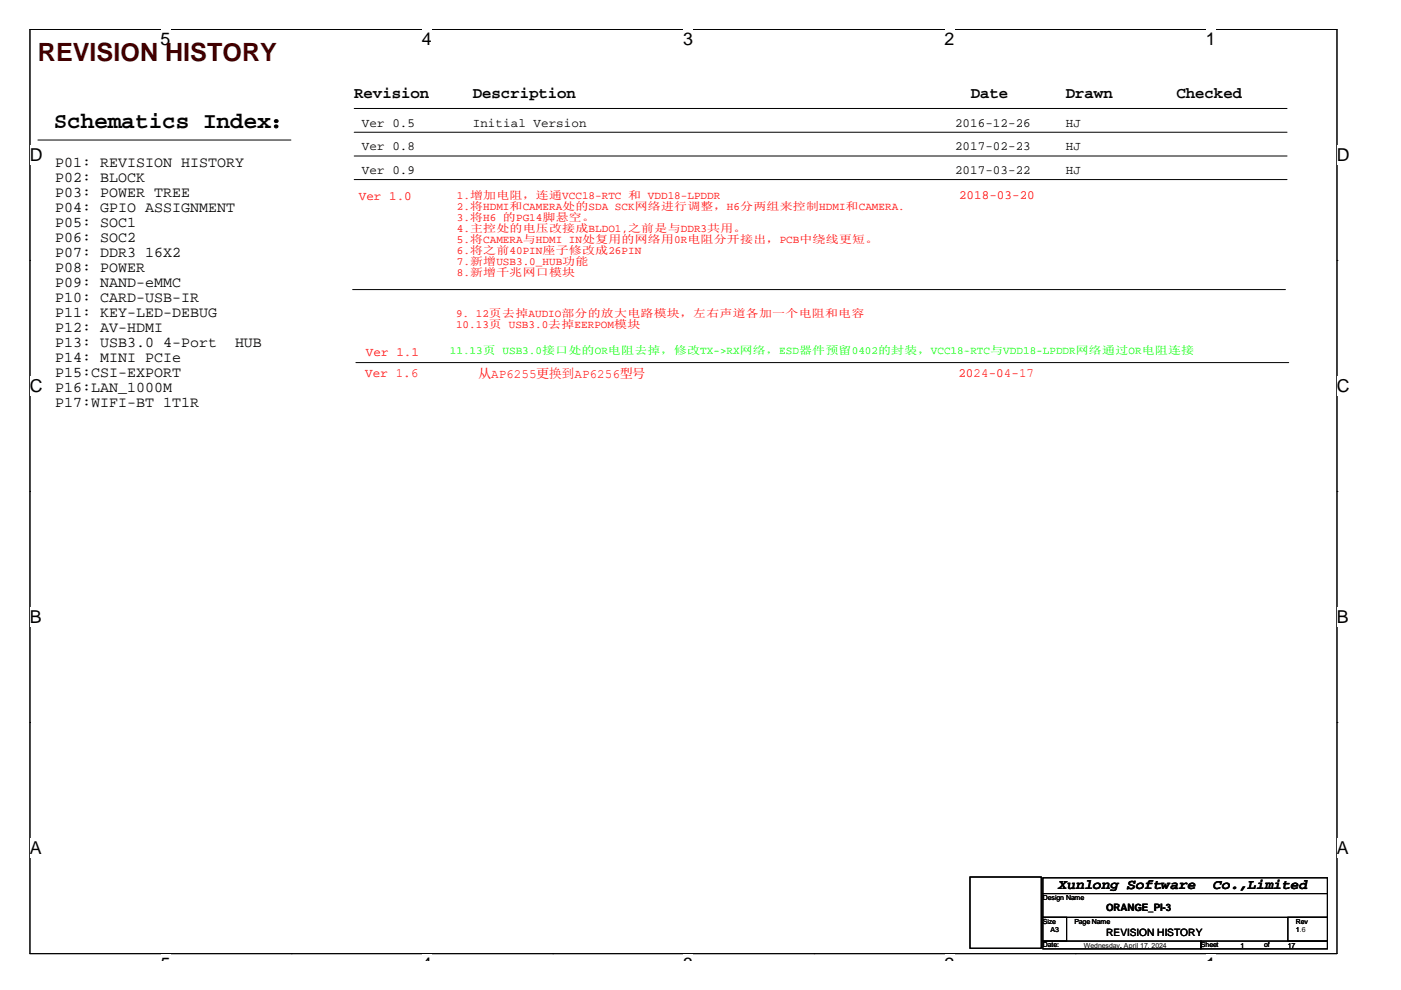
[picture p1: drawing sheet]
<svg xmlns="http://www.w3.org/2000/svg" width="297mm" height="210mm" viewBox="0 0 297 210" stroke-linecap="round" stroke-linejoin="round" font-family="sans-serif">
<defs><g id="words">
<text font-size="5.3" fill="#400000" x="8" y="12.8">REVISION HISTORY</text>
<text font-size="4.8" x="11.4" y="27.1">Schematics Index：</text>
<g font-size="3.8">
<text x="34" y="9.6">5</text>
<text x="89.5" y="9.6">4</text>
<text x="144.9" y="9.6">3</text>
<text x="200.3" y="9.6">2</text>
<text x="255.7" y="9.6">1</text>
<text x="6.3" y="34.1">D</text>
<text x="283.5" y="34.1">D</text>
<text x="6.3" y="83.1">C</text>
<text x="283.5" y="83.1">C</text>
<text x="6.3" y="132.1">B</text>
<text x="283.5" y="132.1">B</text>
<text x="6.3" y="181">A</text>
<text x="283.5" y="181">A</text>
<text x="34" y="205.6">5</text>
<text x="89.5" y="205.6">4</text>
<text x="144.9" y="205.6">3</text>
<text x="200.3" y="205.6">2</text>
<text x="255.7" y="205.6">1</text>
</g>
<g font-size="3.3">
<text x="75.1" y="20.7">Revision</text>
<text x="100.2" y="20.7">Description</text>
<text x="205.8" y="20.7">Date</text>
<text x="226" y="20.7">Drawn</text>
<text x="249.4" y="20.7">Checked</text>
</g>
<g font-size="3.2">
<text x="11.7" y="35.4">P01: REVISION HISTORY</text>
<text x="11.7" y="38.6">P02: BLOCK</text>
<text x="11.7" y="41.8">P03: POWER TREE</text>
<text x="11.7" y="44.9">P04: GPIO ASSIGNMENT</text>
<text x="11.7" y="48.1">P05: SOC1</text>
<text x="11.7" y="51.3">P06: SOC2</text>
<text x="11.7" y="54.5">P07: DDR3 16X2</text>
<text x="11.7" y="57.6">P08: POWER</text>
<text x="11.7" y="60.8">P09: NAND-eMMC</text>
<text x="11.7" y="64">P10: CARD-USB-IR</text>
<text x="11.7" y="67.2">P11: KEY-LED-DEBUG</text>
<text x="11.7" y="70.3">P12: AV-HDMI</text>
<text x="11.7" y="73.5">P13: USB3.0 4-Port</text>
<text x="11.7" y="76.7">P14: MINI PCIe</text>
<text x="49.8" y="73.5">HUB</text>
<text x="11.7" y="79.9">P15:CSI-EXPORT</text>
<text x="11.7" y="83">P16:LAN_1000M</text>
<text x="11.7" y="86.2">P17:WIFI-BT 1T1R</text>
</g>
<g font-size="3">
<text x="224.5" y="188.5">Xunlong Software</text>
<text x="257.2" y="188.5">Co.,Limited</text>
</g>
<g font-size="2.7">
<text x="76.8" y="26.9">Ver 0.5</text>
<text x="100.2" y="26.9">Initial Version</text>
<text x="202.5" y="26.9">2016-12-26</text>
<text x="226" y="26.9">HJ</text>
<text x="76.8" y="31.8">Ver 0.8</text>
<text x="202.5" y="31.8">2017-02-23</text>
<text x="226" y="31.8">HJ</text>
<text x="76.8" y="36.9">Ver 0.9</text>
<text x="202.5" y="36.9">2017-03-22</text>
<text x="226" y="36.9">HJ</text>
</g>
<g font-size="2.7" fill="#f00">
<text x="76.1" y="42.4">Ver 1.0</text>
<text x="203.3" y="42.3">2018-03-20</text>
<text x="77.6" y="75.5">Ver 1.1</text>
<text x="77.5" y="79.9">Ver 1.6</text>
<text x="101.4" y="80.1">从AP6255更换到AP6256型号</text>
<text x="203.2" y="79.9">2024-04-17</text>
</g>
<g font-size="2.3" fill="#f00">
<text x="96.9" y="42.2">1.增加电阻，连通VCC18-RTC 和 VDD18-LPDDR</text>
<text x="96.9" y="44.5">2.将HDMI和CAMERA处的SDA SCK网络进行调整，H6分两组来控制HDMI和CAMERA.</text>
<text x="96.9" y="46.8">3.将H6 的PG14脚悬空。</text>
<text x="96.9" y="49.2">4.主控处的电压改接成BLDO1,之前是与DDR3共用。</text>
<text x="96.9" y="51.5">5.将CAMERA与HDMI IN处复用的网络用0R电阻分开接出，PCB中绕线更短。</text>
<text x="96.9" y="53.8">6.将之前40PIN座子修改成26PIN</text>
<text x="96.9" y="56.1">7.新增USB3.0_HUB功能</text>
<text x="96.9" y="58.5">8.新增千兆网口模块</text>
<text x="96.7" y="67.2">9. 12页去掉AUDIO部分的放大电路模块，左右声道各加一个电阻和电容</text>
<text x="96.7" y="69.5">10.13页 USB3.0去掉EERPOM模块</text>
</g>
<text font-size="2.3" fill="#0f0" x="95.4" y="75">11.13页 USB3.0接口处的OR电阻去掉，修改TX-&gt;RX网络，ESD器件预留0402的封装，VCC18-RTC与VDD18-LPDDR网络通过OR电阻连接</text>
<g font-size="2.2">
<text x="234.5" y="193.2">ORANGE_PI-3</text>
<text x="234.5" y="198.5">REVISION HISTORY</text>
</g>
<g font-size="1.5">
<text x="221.1" y="190.8">Design Name</text>
<text x="221.1" y="195.8">Size</text>
<text x="222.8" y="197.5">A3</text>
<text x="227.8" y="195.8">Page Name</text>
<text x="274.7" y="197.5">1.6</text>
<text x="274.7" y="195.8">Rev</text>
<text x="274.7" y="197.5">1</text>
<text x="221.1" y="200.9">Date:</text>
<text x="229.8" y="201.1">Wednesday, April 17, 2024</text>
<text x="254.6" y="200.9">Sheet</text>
<text x="263" y="201.1">1</text>
<text x="268.1" y="200.9">of</text>
<text x="273" y="201.1">17</text>
</g>
</g></defs>
<path d="M6.3 6.2h277.2v196h-277.1z" fill="none" stroke="#000" stroke-width=".21"/>
<g fill="#fff">
<path d="M34 6.2h2.2v4.3h-2.2z"/>
<path d="M34 202.2h2.2v1.4h-2.2z"/>
</g>
<path d="M61.8 6.2h.1M61.8 202.2h.1" fill="none" stroke="#000" stroke-width=".21"/>
<g fill="#fff">
<path d="M89.5 6.2h2.1v4.3h-2.1z"/>
<path d="M89.5 202.2h2.1v1.4h-2.1z"/>
</g>
<path d="M117.2 6.2h.1M117.2 202.2h.1" fill="none" stroke="#000" stroke-width=".21"/>
<g fill="#fff">
<path d="M144.9 6.2h2.1v4.3h-2.1z"/>
<path d="M144.9 202.2h2.1v1.4h-2.1z"/>
</g>
<path d="M172.6 6.2h.1M172.6 202.2h.1" fill="none" stroke="#000" stroke-width=".21"/>
<g fill="#fff">
<path d="M200.3 6.2h2.1v4.3h-2.1z"/>
<path d="M200.3 202.2h2.1v1.4h-2.1z"/>
</g>
<path d="M228 6.2h.1M228 202.2h.1" fill="none" stroke="#000" stroke-width=".21"/>
<g fill="#fff">
<path d="M255.7 6.2h2.1v4.3h-2.1z"/>
<path d="M255.7 202.2h2.1v1.4h-2.1z"/>
<path d="M6.3 30.7h2.8v4.2h-2.8z"/>
<path d="M283.5 30.7h2.7v4.2h-2.7z"/>
<path d="M6.3 79.7h2.8v4.2h-2.8z"/>
<path d="M283.5 79.7h2.7v4.2h-2.7z"/>
</g>
<path d="M6.3 55.2h.1M283.5 55.2h.1" fill="none" stroke="#000" stroke-width=".21"/>
<g fill="#fff">
<path d="M6.3 128.7h2.6v4.2h-2.6z"/>
<path d="M283.5 128.7h2.5v4.2h-2.5z"/>
</g>
<path d="M6.3 104.2h.1M283.5 104.2h.1" fill="none" stroke="#000" stroke-width=".21"/>
<g fill="#fff">
<path d="M6.3 177.6h2.6v4.3h-2.6z"/>
<path d="M283.5 177.6h2.5v4.3h-2.5z"/>
</g>
<g fill="none" stroke="#000" stroke-width=".21">
<path d="M8 29.7h53.7M75.1 23h197.8M75.1 28h197.8M75.1 33.1h197.8M75.1 38.1h197.8M74.8 61.4h197.7M75.5 76.9h197.7M6.3 153.2h.1M283.5 153.2h.1M205.7 185.9h15.1v15.2h-15.1zM221.1 186.1h60.3v3.4h-60.3zM221.1 189.5h60.3v5h-60.3z"/>
<path d="M221.1 194.5h5v5h-5zM221.1 199.5h33.5v1.7h-33.5zM254.6 199.5h26.8v1.7h-26.8zM273 194.5h8.4v5h-8.4z"/>
</g>
<use href="#words"/>
</svg>
